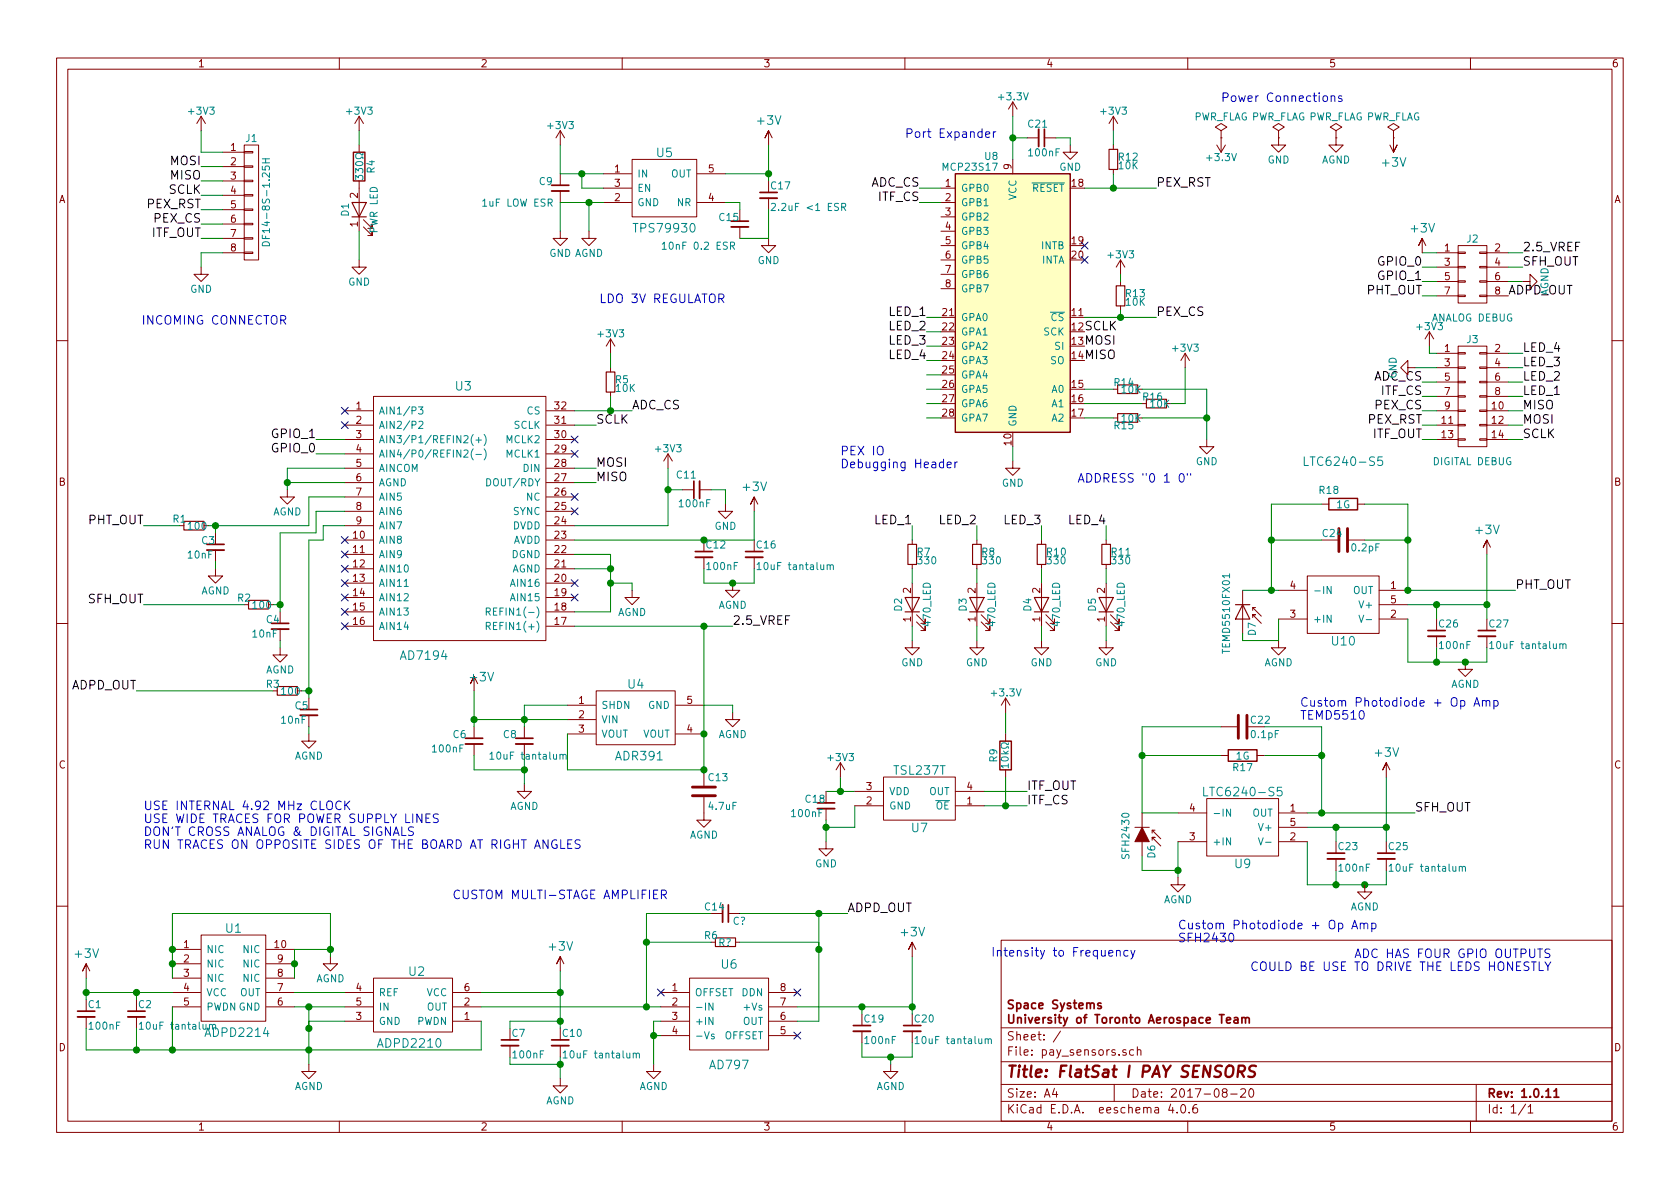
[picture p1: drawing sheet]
<svg xmlns="http://www.w3.org/2000/svg" width="297mm" height="210mm" viewBox="0 0 297 210" stroke-linecap="round" stroke-linejoin="round" font-family="sans-serif">
<defs><g id="words">
<text font-size="2.8" fill="#840000" x="178" y="190.5">Title: FlatSat I PAY SENSORS</text>
<g font-size="2.1" fill="#008484">
<text x="134" y="22.1">+3V</text>
<text x="116.1" y="27.8">U5</text>
<text x="244.5" y="29.5">+3V</text>
<text x="112.5" y="41.1">TPS79930</text>
<text x="249.6" y="41.1">+3V</text>
<text x="80.6" y="69.1">U3</text>
<text x="231.4" y="82.4">LTC6240-S5</text>
<text x="131.4" y="86.8">+3V</text>
<text x="261" y="94.5">+3V</text>
<text x="71" y="116.7">AD7194</text>
<text x="235.6" y="114.1">U10</text>
<text x="83.2" y="120.5">+3V</text>
<text x="111" y="121.8">U4</text>
<text x="109" y="134.5">ADR391</text>
<text x="158.1" y="137">TSL237T</text>
<text x="243.2" y="133.8">+3V</text>
<text x="213.6" y="140.8">LTC6240-S5</text>
<text x="161.2" y="147.2">U7</text>
<text x="218.4" y="153.5">U9</text>
<text x="39.9" y="164.9">U1</text>
<text x="159.4" y="165.6">+3V</text>
<text x="13.3" y="169.4">+3V</text>
<text x="72.3" y="172.6">U2</text>
<text x="97.2" y="168.1">+3V</text>
<text x="127.6" y="171.3">U6</text>
<text x="36.6" y="183.4">ADPD2214</text>
<text x="67" y="185.3">ADPD2210</text>
<text x="125.6" y="189.1">AD797</text>
</g>
<g font-size="2.1" fill="#0000c2">
<text x="215.9" y="18">Power Connections</text>
<text x="160" y="24.4">Port Expander</text>
<text x="106.6" y="53.6">LDO 3V REGULATOR</text>
<text x="25.7" y="57.4">INCOMING CONNECTOR</text>
<text x="148.6" y="80.5">PEX IO</text>
<text x="148.6" y="82.8">Debugging Header</text>
<text x="190.5" y="85.3">ADDRESS &quot;0 1 0&quot;</text>
<text x="229.9" y="125">Custom Photodiode + Op Amp</text>
<text x="229.9" y="127.2">TEMD5510</text>
<text x="25.4" y="143.3">USE INTERNAL 4.92 MHz CLOCK</text>
<text x="25.4" y="145.5">USE WIDE TRACES FOR POWER SUPPLY LINES</text>
<text x="25.4" y="147.8">DON'T CROSS ANALOG &amp; DIGITAL SIGNALS</text>
<text x="25.4" y="150.1">RUN TRACES ON OPPOSITE SIDES OF THE BOARD AT RIGHT ANGLES</text>
<text x="81.8" y="159">CUSTOM MULTI-STAGE AMPLIFIER</text>
<text x="208.3" y="164.3">Custom Photodiode + Op Amp</text>
<text x="208.3" y="166.6">SFH2430</text>
<text x="175.3" y="169.2">Intensity to Frequency</text>
<text x="224.4" y="171.7">COULD BE USE TO DRIVE THE LEDS HONESTLY</text>
<text x="241.4" y="169.4">ADC HAS FOUR GPIO OUTPUTS</text>
</g>
<g font-size="2.1">
<text x="30.1" y="29.2">MOSI</text>
<text x="29.8" y="34.3">SCLK</text>
<text x="30.1" y="31.7">MISO</text>
<text x="153.8" y="33">ADC_CS</text>
<text x="155.2" y="35.6">ITF_CS</text>
<text x="204.5" y="33">PEX_RST</text>
<text x="25.9" y="36.8">PEX_RST</text>
<text x="26.7" y="41.9">ITF_OUT</text>
<text x="27.2" y="39.4">PEX_CS</text>
<text x="243.8" y="47">GPIO_0</text>
<text x="269.2" y="44.4">2.5_VREF</text>
<text x="269.2" y="47">SFH_OUT</text>
<text x="241.6" y="52.1">PHT_OUT</text>
<text x="243.8" y="49.5">GPIO_1</text>
<text x="266.7" y="52.1">ADPD_OUT</text>
<text x="157.2" y="55.9">LED_1</text>
<text x="157.2" y="58.4">LED_2</text>
<text x="191.8" y="58.4">SCLK</text>
<text x="204.5" y="55.9">PEX_CS</text>
<text x="157.2" y="61">LED_3</text>
<text x="157.2" y="63.5">LED_4</text>
<text x="191.8" y="61">MOSI</text>
<text x="191.8" y="63.5">MISO</text>
<text x="269.2" y="62.2">LED_4</text>
<text x="269.2" y="64.8">LED_3</text>
<text x="242.7" y="67.3">ADC_CS</text>
<text x="244.1" y="69.8">ITF_CS</text>
<text x="269.2" y="67.3">LED_2</text>
<text x="269.2" y="69.8">LED_1</text>
<text x="48.2" y="77.5">GPIO_1</text>
<text x="105.4" y="74.9">SCLK</text>
<text x="111.8" y="72.4">ADC_CS</text>
<text x="241.8" y="74.9">PEX_RST</text>
<text x="242.6" y="77.5">ITF_OUT</text>
<text x="243.1" y="72.4">PEX_CS</text>
<text x="269.2" y="72.4">MISO</text>
<text x="269.2" y="74.9">MOSI</text>
<text x="269.2" y="77.5">SCLK</text>
<text x="48.2" y="80">GPIO_0</text>
<text x="105.4" y="82.5">MOSI</text>
<text x="105.4" y="85.1">MISO</text>
<text x="15.5" y="92.7">PHT_OUT</text>
<text x="154.7" y="92.7">LED_1</text>
<text x="166.1" y="92.7">LED_2</text>
<text x="177.5" y="92.7">LED_3</text>
<text x="189" y="92.7">LED_4</text>
<text x="15.5" y="106.7">SFH_OUT</text>
<text x="268" y="104.1">PHT_OUT</text>
<text x="129.5" y="110.5">2.5_VREF</text>
<text x="12.4" y="121.9">ADPD_OUT</text>
<text x="181.6" y="142.2">ITF_CS</text>
<text x="181.6" y="139.7">ITF_OUT</text>
<text x="250.2" y="143.5">SFH_OUT</text>
<text x="149.9" y="161.3">ADPD_OUT</text>
</g>
<g font-size="2.1" fill="#840000">
<text x="178" y="184">Sheet: /</text>
<text x="178" y="186.7">File: pay_sensors.sch</text>
<text x="178" y="196.9">KiCad E.D.A. eeschema 4.0.6</text>
<text x="178" y="194.1">Size: A4</text>
<text x="200" y="194.1">Date: 2017-08-20</text>
<text x="263" y="194.1">Rev: 1.0.11</text>
<text x="263" y="196.9">Id: 1/1</text>
</g>
<g font-size="1.8" fill="#840000">
<text x="35" y="11.9">1</text>
<text x="85" y="11.9">2</text>
<text x="135" y="11.9">3</text>
<text x="185" y="11.9">4</text>
<text x="235" y="11.9">5</text>
<text x="285" y="11.9">6</text>
<text x="40.8" y="26.7">1</text>
<text x="40.8" y="29.2">2</text>
<text x="178.8" y="29.9" transform="rotate(-90 178.8 29.9)">9</text>
<text x="10.4" y="35.9">A</text>
<text x="40.8" y="31.7">3</text>
<text x="40.8" y="34.3">4</text>
<text x="63.2" y="35" transform="rotate(-90 63.2 35)">2</text>
<text x="108.7" y="30.5">1</text>
<text x="108.7" y="35.6">2</text>
<text x="108.7" y="33">3</text>
<text x="125.3" y="35.6">4</text>
<text x="125.3" y="30.5">5</text>
<text x="167.2" y="33">1</text>
<text x="167.2" y="35.6">2</text>
<text x="189.5" y="33">18</text>
<text x="285.4" y="35.9">A</text>
<text x="40.8" y="36.8">5</text>
<text x="40.8" y="39.4">6</text>
<text x="40.8" y="41.9">7</text>
<text x="63.2" y="40.1" transform="rotate(-90 63.2 40.1)">1</text>
<text x="167.2" y="38.1">3</text>
<text x="167.2" y="40.6">4</text>
<text x="40.8" y="44.4">8</text>
<text x="167.2" y="43.2">5</text>
<text x="167.2" y="45.7">6</text>
<text x="189.5" y="45.7">20</text>
<text x="189.5" y="43.2">19</text>
<text x="255.4" y="44.4">1</text>
<text x="255.4" y="47">3</text>
<text x="264.3" y="44.4">2</text>
<text x="264.3" y="47">4</text>
<text x="167.2" y="48.3">7</text>
<text x="167.2" y="50.8">8</text>
<text x="255.4" y="49.5">5</text>
<text x="255.4" y="52.1">7</text>
<text x="264.3" y="49.5">6</text>
<text x="264.3" y="52.1">8</text>
<text x="166.7" y="55.9">21</text>
<text x="166.7" y="58.4">22</text>
<text x="189.5" y="55.9">11</text>
<text x="189.5" y="58.4">12</text>
<text x="166.7" y="61">23</text>
<text x="166.7" y="63.5">24</text>
<text x="189.5" y="61">13</text>
<text x="189.5" y="63.5">14</text>
<text x="255.4" y="62.2">1</text>
<text x="255.4" y="64.8">3</text>
<text x="264.3" y="62.2">2</text>
<text x="264.3" y="64.8">4</text>
<text x="166.7" y="66">25</text>
<text x="166.7" y="68.6">26</text>
<text x="166.7" y="71.1">27</text>
<text x="189.5" y="68.6">15</text>
<text x="189.5" y="71.1">16</text>
<text x="255.4" y="67.3">5</text>
<text x="255.4" y="69.8">7</text>
<text x="264.3" y="67.3">6</text>
<text x="264.3" y="69.8">8</text>
<text x="63" y="72.4">1</text>
<text x="63" y="74.9">2</text>
<text x="63" y="77.5">3</text>
<text x="98.1" y="77.5">30</text>
<text x="98.1" y="74.9">31</text>
<text x="98.1" y="72.4">32</text>
<text x="166.7" y="73.7">28</text>
<text x="189.5" y="73.7">17</text>
<text x="254.9" y="74.9">11</text>
<text x="254.9" y="77.5">13</text>
<text x="255.4" y="72.4">9</text>
<text x="263.8" y="72.4">10</text>
<text x="263.8" y="74.9">12</text>
<text x="263.8" y="77.5">14</text>
<text x="63" y="80">4</text>
<text x="63" y="82.5">5</text>
<text x="98.1" y="82.5">28</text>
<text x="98.1" y="80">29</text>
<text x="178.8" y="78.7" transform="rotate(-90 178.8 78.7)">10</text>
<text x="10.4" y="85.9">B</text>
<text x="63" y="85.1">6</text>
<text x="63" y="87.6">7</text>
<text x="98.1" y="87.6">26</text>
<text x="98.1" y="85.1">27</text>
<text x="285.4" y="85.9">B</text>
<text x="62.5" y="95.2">10</text>
<text x="63" y="90.2">8</text>
<text x="63" y="92.7">9</text>
<text x="98.1" y="95.2">23</text>
<text x="98.1" y="92.7">24</text>
<text x="98.1" y="90.2">25</text>
<text x="62.5" y="97.8">11</text>
<text x="62.5" y="100.3">12</text>
<text x="98.1" y="100.3">21</text>
<text x="98.1" y="97.8">22</text>
<text x="62.5" y="102.9">13</text>
<text x="62.5" y="105.4">14</text>
<text x="62.5" y="107.9">15</text>
<text x="98.1" y="102.9">20</text>
<text x="98.1" y="107.9">18</text>
<text x="98.1" y="105.4">19</text>
<text x="161" y="104.9" transform="rotate(-90 161 104.9)">2</text>
<text x="172.5" y="104.9" transform="rotate(-90 172.5 104.9)">2</text>
<text x="183.9" y="104.9" transform="rotate(-90 183.9 104.9)">2</text>
<text x="195.3" y="104.9" transform="rotate(-90 195.3 104.9)">2</text>
<text x="228.1" y="104.1">4</text>
<text x="245.9" y="104.1">1</text>
<text x="245.9" y="106.7">5</text>
<text x="62.5" y="110.5">16</text>
<text x="98.1" y="110.5">17</text>
<text x="161" y="110" transform="rotate(-90 161 110)">1</text>
<text x="172.5" y="110" transform="rotate(-90 172.5 110)">1</text>
<text x="183.9" y="110" transform="rotate(-90 183.9 110)">1</text>
<text x="195.3" y="110" transform="rotate(-90 195.3 110)">1</text>
<text x="228.1" y="109.2">3</text>
<text x="245.9" y="109.2">2</text>
<text x="102.3" y="124.5">1</text>
<text x="121.5" y="124.5">5</text>
<text x="102.3" y="127">2</text>
<text x="102.3" y="129.5">3</text>
<text x="121.5" y="129.5">4</text>
<text x="10.4" y="135.9">C</text>
<text x="285.4" y="135.9">C</text>
<text x="153.2" y="142.2">2</text>
<text x="153.2" y="139.7">3</text>
<text x="171" y="142.2">1</text>
<text x="171" y="139.7">4</text>
<text x="210.3" y="143.5">4</text>
<text x="228.1" y="143.5">1</text>
<text x="210.3" y="148.6">3</text>
<text x="228.1" y="148.6">2</text>
<text x="228.1" y="146">5</text>
<text x="32.5" y="167.6">1</text>
<text x="48.6" y="167.6">10</text>
<text x="32.5" y="170.2">2</text>
<text x="32.5" y="172.7">3</text>
<text x="49.1" y="172.7">8</text>
<text x="49.1" y="170.2">9</text>
<text x="32.5" y="175.3">4</text>
<text x="32.5" y="177.8">5</text>
<text x="49.1" y="177.8">6</text>
<text x="49.1" y="175.3">7</text>
<text x="63" y="175.3">4</text>
<text x="63" y="177.8">5</text>
<text x="82.1" y="177.8">2</text>
<text x="82.1" y="175.3">6</text>
<text x="118.8" y="175.3">1</text>
<text x="118.8" y="177.8">2</text>
<text x="138" y="177.8">7</text>
<text x="138" y="175.3">8</text>
<text x="10.4" y="185.9">D</text>
<text x="63" y="180.3">3</text>
<text x="82.1" y="180.3">1</text>
<text x="118.8" y="180.3">3</text>
<text x="118.8" y="182.9">4</text>
<text x="138" y="182.9">5</text>
<text x="138" y="180.3">6</text>
<text x="285.4" y="185.9">D</text>
<text x="35" y="199.9">1</text>
<text x="85" y="199.9">2</text>
<text x="135" y="199.9">3</text>
<text x="185" y="199.9">4</text>
<text x="235" y="199.9">5</text>
<text x="285" y="199.9">6</text>
</g>
<g font-size="1.8" fill="#008484">
<text x="176.7" y="17.7">+3.3V</text>
<text x="33.5" y="20.3">+3V3</text>
<text x="61.4" y="20.3">+3V3</text>
<text x="97" y="22.8">+3V3</text>
<text x="181.8" y="22.5">C21</text>
<text x="194.8" y="20.3">+3V3</text>
<text x="210.9" y="21.3">PWR_FLAG PWR_FLAG PWR_FLAG PWR_FLAG</text>
<text x="43.5" y="25.1">J1</text>
<text x="174.1" y="28.3">U8</text>
<text x="182" y="27.6">100nF</text>
<text x="197.8" y="28.4">R12</text>
<text x="197.8" y="29.9">10K</text>
<text x="213.5" y="28.5">+3.3V</text>
<text x="224.1" y="28.9">GND</text>
<text x="233.6" y="28.9">AGND</text>
<text x="64.2" y="30.9" transform="rotate(-90 64.2 30.9)">330</text>
<text x="66.2" y="30.6" transform="rotate(-90 66.2 30.6)">R4</text>
<text x="95.4" y="32.7">C9</text>
<text x="112.7" y="31.4">IN</text>
<text x="112.7" y="33.9">EN</text>
<text x="118.5" y="31.4">OUT</text>
<text x="136.4" y="33.5">C17</text>
<text x="167" y="30.2">MCP23S17</text>
<text x="169.9" y="33.9">GPB0</text>
<text x="179.7" y="35.5" transform="rotate(-90 179.7 35.5)">VCC</text>
<text x="182.3" y="33.9">RESET</text>
<text x="187.3" y="30.2">GND</text>
<text x="47.7" y="42" transform="rotate(-90 47.7 42)">DF14-8S-1.25H</text>
<text x="61.7" y="38.2" transform="rotate(-90 61.7 38.2)">D1</text>
<text x="66.8" y="41.1" transform="rotate(-90 66.8 41.1)">PWR LED</text>
<text x="85.5" y="36.5">1uF LOW ESR</text>
<text x="112.7" y="36.4">GND</text>
<text x="119.7" y="36.4">NR</text>
<text x="127.2" y="39.1">C15</text>
<text x="137.3" y="37.3">2.2uF &lt;1 ESR</text>
<text x="169.9" y="36.4">GPB1</text>
<text x="169.9" y="39">GPB2</text>
<text x="169.9" y="41.5">GPB3</text>
<text x="97.1" y="45.4">GND AGND</text>
<text x="117.9" y="44.1">10nF 0.2 ESR</text>
<text x="133.9" y="46.7">GND</text>
<text x="169.9" y="44.1">GPB4</text>
<text x="169.9" y="46.6">GPB5</text>
<text x="184.1" y="46.6">INTA</text>
<text x="184.1" y="44.1">INTB</text>
<text x="196" y="45.7">+3V3</text>
<text x="259.4" y="42.9">J2</text>
<text x="33.6" y="51.8">GND</text>
<text x="61.5" y="50.5">GND</text>
<text x="169.9" y="49.1">GPB6</text>
<text x="169.9" y="51.7">GPB7</text>
<text x="199.1" y="52.5">R13</text>
<text x="105.9" y="59.6">+3V3</text>
<text x="169.9" y="56.8">GPA0</text>
<text x="169.9" y="59.3">GPA1</text>
<text x="184.5" y="59.3">SCK</text>
<text x="185.8" y="56.8">CS</text>
<text x="199.1" y="54">10K</text>
<text x="250.6" y="58.4">+3V3</text>
<text x="253.1" y="56.8">ANALOG DEBUG</text>
<text x="169.9" y="61.8">GPA2</text>
<text x="169.9" y="64.4">GPA3</text>
<text x="185.6" y="64.4">SO</text>
<text x="186.5" y="61.8">SI</text>
<text x="207.5" y="62.2">+3V3</text>
<text x="259.4" y="60.6">J3</text>
<text x="108.8" y="67.8">R5</text>
<text x="108.9" y="69.3">10K</text>
<text x="169.9" y="66.9">GPA4</text>
<text x="169.9" y="69.5">GPA5</text>
<text x="186" y="69.5">A0</text>
<text x="197.1" y="68.3">R14</text>
<text x="198.3" y="69.5">10K</text>
<text x="202.2" y="70.8">R16</text>
<text x="246.9" y="67" transform="rotate(-90 246.9 67)">GND</text>
<text x="67" y="73.3">AIN1/P3</text>
<text x="67" y="75.8">AIN2/P2</text>
<text x="90.8" y="75.8">SCLK</text>
<text x="93.1" y="73.3">CS</text>
<text x="169.9" y="72">GPA6</text>
<text x="169.9" y="74.5">GPA7</text>
<text x="179.7" y="75.4" transform="rotate(-90 179.7 75.4)">GND</text>
<text x="186" y="72">A1</text>
<text x="186" y="74.5">A2</text>
<text x="197.1" y="75.9">R15</text>
<text x="198.3" y="74.6">10K</text>
<text x="203.4" y="72.1">10K</text>
<text x="67" y="78.4">AIN3/P1/REFIN2(+)</text>
<text x="67" y="80.9">AIN4/P0/REFIN2(-)</text>
<text x="67" y="83.4">AINCOM</text>
<text x="89.5" y="78.4">MCLK2</text>
<text x="89.5" y="80.9">MCLK1</text>
<text x="92.5" y="83.4">DIN</text>
<text x="116" y="80">+3V3</text>
<text x="211.4" y="82.2">GND</text>
<text x="253.4" y="82.2">DIGITAL DEBUG</text>
<text x="67" y="86">AGND</text>
<text x="67" y="88.5">AIN5</text>
<text x="86.3" y="86">DOUT/RDY</text>
<text x="93" y="88.5">NC</text>
<text x="119.7" y="84.6">C11</text>
<text x="120.2" y="89.7">100nF</text>
<text x="177.1" y="86">GND</text>
<text x="233.3" y="87.3">R18</text>
<text x="236.3" y="89.9">1G</text>
<text x="30.6" y="92.4">R1</text>
<text x="33.4" y="93.7">100</text>
<text x="48.2" y="91.1">AGND</text>
<text x="67" y="91.1">AIN6</text>
<text x="67" y="93.6">AIN7</text>
<text x="90.6" y="93.6">DVDD</text>
<text x="90.7" y="91.1">SYNC</text>
<text x="126.3" y="93.7">GND</text>
<text x="233.9" y="94.9">C24</text>
<text x="33.3" y="98.7">10nF</text>
<text x="35.7" y="96.2">C3</text>
<text x="67" y="96.1">AIN8</text>
<text x="67" y="98.7">AIN9</text>
<text x="67" y="101.2">AIN10</text>
<text x="90.4" y="101.2">AGND</text>
<text x="90.4" y="98.7">DGND</text>
<text x="90.6" y="96.1">AVDD</text>
<text x="124.9" y="97">C12</text>
<text x="125.1" y="100.8">100nF</text>
<text x="133.8" y="97">C16</text>
<text x="134.6" y="100.8">10uF tantalum</text>
<text x="162.2" y="98.2">R7</text>
<text x="162.4" y="99.8">330</text>
<text x="173.6" y="98.2">R8</text>
<text x="173.8" y="99.8">330</text>
<text x="185.1" y="98.2">R10</text>
<text x="185.3" y="99.8">330</text>
<text x="196.6" y="98.2">R11</text>
<text x="196.7" y="99.8">330</text>
<text x="239.1" y="97.5">0.2pF</text>
<text x="35.5" y="105.1">AGND</text>
<text x="42" y="106.4">R2</text>
<text x="44.8" y="107.6">100</text>
<text x="67" y="103.8">AIN11</text>
<text x="67" y="106.3">AIN12</text>
<text x="90.6" y="103.8">AIN16</text>
<text x="90.6" y="106.3">AIN15</text>
<text x="126.9" y="107.6">AGND</text>
<text x="232.2" y="105">-IN</text>
<text x="239.1" y="105">OUT</text>
<text x="240.6" y="107.6">V+</text>
<text x="44.7" y="112.7">10nF</text>
<text x="47.1" y="110.2">C4</text>
<text x="67" y="108.8">AIN13</text>
<text x="67" y="111.4">AIN14</text>
<text x="87.1" y="111.4">REFIN1(+)</text>
<text x="87.5" y="108.8">REFIN1(-)</text>
<text x="109.2" y="108.9">AGND</text>
<text x="159.5" y="108" transform="rotate(-90 159.5 108)">D2</text>
<text x="164.5" y="110.6" transform="rotate(-90 164.5 110.6)">470_LED</text>
<text x="170.9" y="108" transform="rotate(-90 170.9 108)">D3</text>
<text x="176" y="110.6" transform="rotate(-90 176 110.6)">470_LED</text>
<text x="182.3" y="108" transform="rotate(-90 182.3 108)">D4</text>
<text x="187.4" y="110.6" transform="rotate(-90 187.4 110.6)">470_LED</text>
<text x="193.8" y="108" transform="rotate(-90 193.8 108)">D5</text>
<text x="198.8" y="110.6" transform="rotate(-90 198.8 110.6)">470_LED</text>
<text x="222" y="112.3" transform="rotate(-90 222 112.3)">D7</text>
<text x="232.2" y="110.1">+IN</text>
<text x="254.5" y="110.9">C26</text>
<text x="263.4" y="110.9">C27</text>
<text x="46.9" y="119.1">AGND</text>
<text x="159.3" y="117.8">GND</text>
<text x="170.8" y="117.8">GND</text>
<text x="182.2" y="117.8">GND</text>
<text x="193.6" y="117.8">GND</text>
<text x="217.4" y="115" transform="rotate(-90 217.4 115)">TEMD5510FX01</text>
<text x="223.5" y="117.8">AGND</text>
<text x="254.7" y="114.8">100nF</text>
<text x="264.2" y="114.8">10uF tantalum</text>
<text x="47.1" y="121.6">R3</text>
<text x="49.9" y="122.9">100</text>
<text x="52.2" y="125.4">C5</text>
<text x="106.3" y="125.3">SHDN</text>
<text x="114.5" y="125.3">GND</text>
<text x="175.5" y="123.1">+3.3V</text>
<text x="256.5" y="121.6">AGND</text>
<text x="49.8" y="128">10nF</text>
<text x="80.1" y="130.5">C6</text>
<text x="89" y="130.5">C8</text>
<text x="106.3" y="127.9">VIN</text>
<text x="106.3" y="130.4">VOUT</text>
<text x="113.5" y="130.4">VOUT</text>
<text x="126.9" y="130.5">AGND</text>
<text x="221.2" y="128">C22</text>
<text x="221.3" y="130.5">0.1pF</text>
<text x="52" y="134.3">AGND</text>
<text x="76.6" y="133">100nF</text>
<text x="87.4" y="134.3">10uF tantalum</text>
<text x="146.5" y="134.6">+3V3</text>
<text x="176.3" y="134.7" transform="rotate(-90 176.3 134.7)">R9</text>
<text x="178.3" y="135.1" transform="rotate(-90 178.3 135.1)">10k</text>
<text x="218.1" y="136.3">R17</text>
<text x="218.5" y="134.3">1G</text>
<text x="90.1" y="143.2">AGND</text>
<text x="125.3" y="138.1">C13</text>
<text x="125.4" y="143.2">4.7uF</text>
<text x="142.5" y="141.9">C18</text>
<text x="157.2" y="143.1">GND</text>
<text x="157.2" y="140.6">VDD</text>
<text x="164.2" y="140.6">OUT</text>
<text x="165.3" y="143.1">OE</text>
<text x="121.9" y="148.3">AGND</text>
<text x="140.1" y="144.5">100nF</text>
<text x="214.4" y="149.5">+IN</text>
<text x="214.4" y="144.4">-IN</text>
<text x="221.3" y="144.4">OUT</text>
<text x="222.8" y="146.9">V+</text>
<text x="144.1" y="153.4">GND</text>
<text x="199.7" y="151.6" transform="rotate(-90 199.7 151.6)">SFH2430</text>
<text x="204.2" y="151.7" transform="rotate(-90 204.2 151.7)">D6</text>
<text x="236.7" y="150.3">C23</text>
<text x="236.9" y="154.1">100nF</text>
<text x="245.6" y="150.3">C25</text>
<text x="246.4" y="154.1">10uF tantalum</text>
<text x="124.7" y="161">C14</text>
<text x="205.7" y="159.7">AGND</text>
<text x="238.7" y="161">AGND</text>
<text x="124.6" y="166.1">R6</text>
<text x="127" y="167.3">R?</text>
<text x="129.5" y="163.5">C?</text>
<text x="36.5" y="168.5">NIC</text>
<text x="36.5" y="171.1">NIC</text>
<text x="36.5" y="173.6">NIC</text>
<text x="43" y="173.6">NIC</text>
<text x="43" y="171.1">NIC</text>
<text x="43" y="168.5">NIC</text>
<text x="55.8" y="173.7">AGND</text>
<text x="15.6" y="178.3">C1</text>
<text x="24.5" y="178.3">C2</text>
<text x="36.5" y="176.1">VCC</text>
<text x="36.5" y="178.7">PWDNGND</text>
<text x="42.3" y="176.1">OUT</text>
<text x="67" y="176.1">REF</text>
<text x="67" y="178.7">IN</text>
<text x="75.3" y="178.7">OUT</text>
<text x="75.3" y="176.1">VCC</text>
<text x="122.9" y="176.1">OFFSET</text>
<text x="122.9" y="178.7">-IN</text>
<text x="131.1" y="176.1">DDN</text>
<text x="131.7" y="178.7">+Vs</text>
<text x="15.9" y="182.1">100nF</text>
<text x="25.4" y="182.1">10uF tantalum</text>
<text x="67" y="181.2">GND</text>
<text x="73.7" y="181.2">PWDN</text>
<text x="90.6" y="183.3">C7</text>
<text x="99.5" y="183.3">C10</text>
<text x="122.9" y="181.2">+IN</text>
<text x="122.9" y="183.8">-Vs</text>
<text x="128" y="183.8">OFFSET</text>
<text x="131.2" y="181.2">OUT</text>
<text x="152.9" y="180.8">C19</text>
<text x="153.1" y="184.6">100nF</text>
<text x="161.8" y="180.8">C20</text>
<text x="162.6" y="184.6">10uF tantalum</text>
<text x="90.8" y="187.1">100nF</text>
<text x="100.3" y="187.1">10uF tantalum</text>
<text x="52" y="192.7">AGND</text>
<text x="96.5" y="195.3">AGND</text>
<text x="113" y="192.7">AGND</text>
<text x="154.9" y="192.7">AGND</text>
</g>
<text font-size="1.8" x="273.8" y="52.3" transform="rotate(-90 273.8 52.3)">AGND</text>
</g></defs>
<g fill="none" stroke="#840000" stroke-width=".18">
<path d="M10 10.3h277v189.9h-277zM12 12.2h273v186.1h-273zM60 10.3v1.9M110 10.3v1.9M160 10.3v1.9M179.1 18v2.6M179.1 18l-.8 1.3M179.1 18l.7 1.3M210 10.3v1.9M260 10.3v1.9M35.6 20.6l-.8 1.2M35.6 20.6v2.5"/>
<path d="M35.6 20.6l.7 1.2M39.4 26.9h3.8M39.4 29.5h3.8M39.4 32h3.8M39.4 34.5h3.8M39.4 37.1h3.8M39.4 39.6h3.8M43.2 25.6h2.5v20.4h-2.5zM43.2 39.5h1.5v.2h-1.5zM43.2 37h1.5v.2h-1.5zM43.2 34.4h1.5v.3h-1.5zM43.2 31.9h1.5v.2h-1.5z"/>
<path d="M43.2 29.3h1.5v.3h-1.5zM43.2 26.8h1.5v.2h-1.5zM63.5 20.6v2.5M63.5 25.6v1.3M63.5 32v8.9M63.5 20.6l-.8 1.2M63.5 20.6l.8 1.2M64.3 38.9l1.5 1.5v-.8v.8h-.8M99.1 23.1v2.5M99.1 30.7v2.1M99.1 33.8v2M99.1 23.1l-.8 1.3"/>
<path d="M99.1 23.1l.7 1.3M106.7 33.3h5M106.7 35.8h5M106.7 30.7h5M111.8 28.2h11.4v10.1h-11.4zM123.3 35.8h5M123.3 30.7h5M130.8 37.1v2M135.9 35v2.1M136.5 24.4l-.6-1.3-.6 1.3 .6-1.3v2.5M166.4 33.3h2.5M166.4 35.8h2.5"/>
<path d="M166.4 38.3h2.5M179.1 28.2v2.5M181.6 24.4h2M184.7 24.4h2M189.2 25.6v1.3h1.3l-1.3 1.3-1.2-1.3h1.2M196.8 20.6l-.7 1.2M196.8 20.6v2.5M196.8 25.6v.8M196.8 30v.7M196.8 20.6l.8 1.2M215.1 25.6l.8 1.3M215.9 24.4h.1"/>
<path d="M215.9 23.1l1-.6-1-.7-1 .7 1 .6v1.3M215.9 24.4v2.5M216.7 25.6l-.8 1.3M226.1 24.4h.1M226.1 23.1l1-.6-1-.7-1.1 .7 1.1 .6v1.3M226.1 24.4v1.2h1.2l-1.2 1.3-1.3-1.3h1.3M236.2 24.4h.1M236.2 23.1l1-.6-1-.7-1 .7 1 .6v1.3M236.2 24.4v1.2h1.3l-1.3 1.3-1.3-1.3h1.3M246.4 24.4h.1M246.4 23.1l1-.6-1-.7-1 .7 1 .6v1.3M246.4 24.4v2.5l.6-1.3-.6 1.3-.7-1.3"/>
<path d="M35.6 47.2v1.3h1.2l-1.2 1.3-1.3-1.3h1.3M39.4 42.2h3.8M39.4 44.7h3.8M43.2 44.6h1.5v.2h-1.5zM43.2 42h1.5v.3h-1.5zM63.5 46v1.2h1.3l-1.3 1.3-1.3-1.3h1.3M64.3 40.1l1.5 1.6v-.8v.8h-.8M99.1 40.9v1.3h1.2l-1.2 1.2-1.3-1.2h1.3M104.1 40.9v1.3h1.3l-1.3 1.2-1.2-1.2h1.2M107.9 59.9v2.6M107.9 59.9l-.7 1.3M107.9 59.9l.8 1.3"/>
<path d="M130.8 40.1v2.1M135.9 42.2v1.2h1.3l-1.3 1.3-1.3-1.3h1.3M166.4 40.9h2.5M166.4 43.4h2.5M166.4 46h2.5M166.4 48.5h2.5M166.4 51h2.5M198.1 46l-.7 1.2M198.1 46v2.5M198.1 49.8v.7M198.1 54.1v.8M198.1 46l.8 1.2"/>
<path d="M252.1 43.4l-.6-1.2-.7 1.2 .7-1.2v2.5M252.7 58.7l-.7 1.2M252.7 58.7v2.5M252.7 58.7l.8 1.2M254 44.7h3.8M254 47.2h3.8M254 49.8h3.8M254 52.3h3.8M257.8 52.2h1.3v.2h-1.3zM257.8 49.7h1.3v.2h-1.3zM257.8 47.1h1.3v.3h-1.3zM257.8 44.6h1.3v.2h-1.3z"/>
<path d="M257.8 43.4h5.1v10.2h-5.1zM261.6 52.2h1.3v.2h-1.3zM261.6 49.7h1.3v.2h-1.3zM261.6 47.1h1.3v.3h-1.3zM261.6 44.6h1.3v.2h-1.3zM262.9 44.7h3.8M262.9 47.2h3.8M262.9 49.8h3.8M262.9 52.3h3.8M269.2 49.8h1.3v-1.3l1.3 1.3-1.3 1.2v-1.2M10 60.2h2M61 72.6h5"/>
<path d="M61 75.2h5M61 77.7h5M66 70.1h30.5v43.2h-30.5zM96.6 72.6h5M96.6 75.2h5M96.6 77.7h5M107.9 65v.8M107.9 69.3v.8M196.8 73.9h.8M209.5 62.5l-.7 1.2M209.5 62.5v2.5M209.5 62.5l.8 1.2"/>
<path d="M213.4 77.7v1.3h1.2l-1.2 1.3-1.3-1.3h1.3M248.9 65v-1.3l-1.3 1.3 1.3 1.3v-1.3h1.3M254 72.6h3.8M254 75.2h3.8M254 77.7h3.8M254 62.5h3.8M254 65h3.8M254 67.6h3.8M254 70.1h3.8M257.8 77.6h1.3v.2h-1.3zM257.8 75.1h1.3v.2h-1.3zM257.8 72.5h1.3v.3h-1.3z"/>
<path d="M257.8 70h1.3v.2h-1.3zM257.8 67.4h1.3v.3h-1.3zM257.8 64.9h1.3v.2h-1.3zM257.8 62.4h1.3v.2h-1.3zM257.8 61.2h5.1v17.8h-5.1zM261.6 77.6h1.3v.2h-1.3zM261.6 75.1h1.3v.2h-1.3zM261.6 72.5h1.3v.3h-1.3zM261.6 70h1.3v.2h-1.3zM261.6 67.4h1.3v.3h-1.3zM261.6 64.9h1.3v.2h-1.3zM261.6 62.4h1.3v.2h-1.3z"/>
<path d="M262.9 72.6h3.8M262.9 75.2h3.8M262.9 77.7h3.8M262.9 62.5h3.8M262.9 65h3.8M262.9 67.6h3.8M262.9 70.1h3.8M285 60.2h2M38.1 94.2v2.1M38.1 97.3v2M50.8 86.6v1.3h1.3l-1.3 1.2-1.3-1.2h1.3M61 95.5h5"/>
<path d="M61 80.3h5M61 82.8h5M61 85.3h5M61 87.9h5M61 90.4h5M61 93h5M61 98h5M96.6 95.5h5M96.6 80.3h5M96.6 82.8h5M96.6 85.3h5M96.6 87.9h5"/>
<path d="M96.6 90.4h5M96.6 93h5M96.6 98h5M118.1 80.3l-.8 1.2M118.1 80.3v2.5M118.1 80.3l.8 1.2M120.6 86.6h2.1M123.7 86.6h2M124.5 98.5v2.1M128.3 89.1v1.3h1.2l-1.2 1.3-1.3-1.3h1.3M133.3 98.5v2.1M134 89.1l-.7-1.2-.6 1.2 .6-1.2v2.5"/>
<path d="M161.3 95.5v.8M161.3 99.8v.8M172.7 95.5v.8M172.7 99.8v.8M179.1 81.5v1.3h1.2l-1.2 1.3-1.3-1.3h1.3M184.1 95.5v.8M184.1 99.8v.8M195.6 95.5v.8M195.6 99.8v.8M233.7 89.1h1.2M238.5 95.5h2.8M240 89.1h1.3"/>
<path d="M263.5 96.8l-.6-1.3-.6 1.3 .6-1.3v2.5M10 110.3h2M38.1 100.6v1.2h1.3l-1.3 1.3-1.3-1.3h1.3M49.5 114.5v1.3h1.3l-1.3 1.3-1.2-1.3h1.2M49.5 108.2v2M49.5 111.2v2.1M61 103.1h5M61 100.6h5M61 105.7h5M61 108.2h5M61 110.7h5M96.6 103.1h5"/>
<path d="M96.6 100.6h5M96.6 105.7h5M96.6 108.2h5M96.6 110.7h5M111.8 104.4v1.3h1.2l-1.2 1.2-1.3-1.2h1.3M129.5 103.1v1.3h1.3l-1.3 1.3-1.2-1.3h1.2M161.3 113.3v1.2h1.3l-1.3 1.3-1.3-1.3h1.3M161.3 103.1v7.6M162.1 110l1.5 1.5v-.8v.8h-.8M162.1 108.7l1.5 1.5v-.7v.7h-.8M172.7 113.3v1.2h1.3l-1.3 1.3-1.3-1.3h1.3M172.7 103.1v7.6"/>
<path d="M173.5 110l1.5 1.5v-.8v.8h-.8M173.5 108.7l1.5 1.5v-.7v.7h-.8M184.1 113.3v1.2h1.3l-1.3 1.3-1.2-1.3h1.2M184.1 103.1v7.6M184.9 110l1.5 1.5v-.8v.8h-.7M184.9 108.7l1.5 1.5v-.7v.7h-.7M195.6 113.3v1.2h1.2l-1.2 1.3-1.3-1.3h1.3M195.6 103.1v7.6M196.3 110l1.6 1.5v-.8v.8h-.8M196.3 108.7l1.6 1.5v-.7v.7h-.8M219.7 104.4v7.6M221.5 109.2v-.5h.5h-.5l1.5 1.5"/>
<path d="M221.5 107.4v.5M222 107.4h-.5l1.5 1.6M226.1 113.3v1.2h1.2l-1.2 1.3-1.3-1.3h1.3M226.1 104.4h5M226.1 109.5h5M231.1 101.8h12.7v10.2h-12.7zM243.8 104.4h5.1M243.8 109.5h5.1M243.8 106.9h5.1M254 112.5v2M259.1 117.1v1.3h1.2l-1.2 1.2-1.3-1.2h1.3M262.9 112.5v2"/>
<path d="M285 110.3h2M54.6 129.8v1.3h1.3l-1.3 1.2-1.3-1.2h1.3M54.6 123.4v2.1M54.6 126.5v2M83.8 128.5v2.1M83.8 131.6v2M84.5 120.9l-.7-1.3-.6 1.3 .6-1.3v2.6M92.7 138.7v1.2h1.3l-1.3 1.3-1.3-1.3h1.3M92.7 128.5v2.1M92.7 131.6v2M100.3 124.7h5M100.3 127.2h5"/>
<path d="M100.3 129.8h5M105.4 122.2h14v9.5h-14zM119.5 124.7h5M119.5 129.8h5M124.5 136.1v2.8M129.5 126v1.2h1.3l-1.3 1.3-1.2-1.3h1.2M146 139.9v2.1M148.6 134.9l-.8 1.2M148.6 134.9v2.5M148.6 134.9l.8 1.2M151.1 139.9h5.1M156.2 137.4h12.7v7.6h-12.7z"/>
<path d="M168.9 139.9h5.1M177.8 123.4v2.6M177.8 129.8v1.3M177.8 136.1v1.3M177.8 123.4l-.8 1.3M177.8 123.4l.8 1.3M215.9 128.5h2.8M215.9 133.6h1.3M222.2 133.6h1.3M245.7 136.1l-.6-1.2-.6 1.2 .6-1.2v2.5M124.5 141v4h1.2l-1.2 1.3-1.3-1.3h1.3M146 148.8v1.3h1.3l-1.3 1.3-1.2-1.3h1.2"/>
<path d="M146 143v2M151.1 142.5h5.1M168.9 142.5h5.1M200.7 146.3h2.5M201.9 143.8v2.5M201.9 148.8v2.6M203.7 148.6v-.5h.5h-.5l1.5 1.5M203.7 146.8v.5M204.2 146.8h-.5l1.5 1.5M208.3 155.2v1.3h1.2l-1.2 1.2-1.3-1.2h1.3M208.3 143.8h5.1M208.3 148.8h5.1"/>
<path d="M213.4 141.2h12.7v10.2h-12.7zM226.1 143.8h5M226.1 148.8h5M226.1 146.3h5M236.2 151.9v2M241.3 156.5v1.2h1.3l-1.3 1.3-1.3-1.3h1.3M245.1 151.9v2M10 160.2h2M15.2 179.8v2.1M15.9 171.7l-.7-1.3-.6 1.3 .6-1.3v2.6M24.1 179.8v2.1M30.5 167.9h5"/>
<path d="M30.5 170.4h5M30.5 173h5M30.5 175.5h5M30.5 178h5M35.6 165.3h11.4v15.3h-11.4zM47.1 167.9h5M47.1 170.4h5M47.1 173h5M47.1 175.5h5M47.1 178h5M58.4 169.2v1.2h1.3l-1.3 1.3-1.3-1.3h1.3M61 175.5h5"/>
<path d="M61 178h5M66 173h14v9.5h-14zM80.1 175.5h5M80.1 178h5M99.7 170.4l-.6-1.2-.7 1.2 .7-1.2v2.5M116.8 175.5h5M116.8 178h5M121.9 173h14v12.7h-14zM128.8 161.5h2M130 166.6h.8M136 175.5h5M136 178h5"/>
<path d="M161.9 167.9l-.6-1.3-.6 1.3 .6-1.3v2.6M177 166.3h108v32h-108zM285 160.2h2M54.6 188.2v1.3h1.3l-1.3 1.2-1.3-1.2h1.3M60 198.3v1.9M61 180.6h5M80.1 180.6h5M90.2 184.9v2M99.1 190.7v1.3h1.2l-1.2 1.3-1.3-1.3h1.3M99.1 184.9v2M110 198.3v1.9M115.6 188.2v1.3h1.2l-1.2 1.2-1.3-1.2h1.3"/>
<path d="M116.8 180.6h5M116.8 183.1h5M136 180.6h5M136 183.1h5M152.4 182.4v2M157.5 188.2v1.3h1.2l-1.2 1.2-1.3-1.2h1.3M160 198.3v1.9M161.3 182.4v2M177 194.8h108M177 191.8h108M177 187.8h108M177 181.8h108"/>
<path d="M186.4 192.5l-.3 1h.9M186.8 193v1M187.5 182.3l-1.3 2M197 191.8v3M199.1 185.7a.37 .37 0 0 0-.6 .1l.1 .2 .5 .2 .1 .1-.3 .3-.4-.1M200.4 185.7l-.4-.1-.3 .3 .1 .6 .2 .1 .4-.1M201.1 185.7l.2-.1 .4 .1v.9M201.1 185.1v1.5M207 195.2l-.4 1.1h1M207.3 195.8v1M208.1 196.7v.1M208.9 195.5l.2-.2a.81 .81 0 0 1 .6 .6 .81 .81 0 0 1-.3 .8l-.1 .1a.79 .79 0 0 1-.4-1.3z"/>
<path d="M210 198.3v1.9M210.3 196.7v.1M211.6 195.3a.59 .59 0 0 0-.7 .7l.1 .7 .2 .1 .5-.1 .1-.5-.2-.2-.4-.1-.3 .3M216.4 193.2l-.3-.3 .1-.2 .2-.2 .4 .1 .2 .2-.1 .2-.6 .2a.48 .48 0 0 0-.1 .7l.2 .1 .5-.1a.48 .48 0 0 0-.2-.7M217.6 193.5h1.1M219.4 192.7l.2-.2h.4l.2 .5-.9 1h.9M221 192.7l.2-.2a.81 .81 0 0 1 .5 .6 .81 .81 0 0 1-.2 .8l-.2 .1a.79 .79 0 0 1-.3-1.3zM260 198.3v1.9M261 191.8v6.5M269.7 195.2l-1.2 2M270.2 195.8l.4-.5v1.5M270.2 196.8h.8"/>
</g>
<g fill="none" stroke="#840000" stroke-width=".3">
<path d="M97.5 32.8h3.1M129.3 39.1h3M134.4 34h3M184.7 22.9v3M36.6 96.3h3M122.7 85.1v3M122.9 97.5h3.1M131.8 97.5h3.1M48 110.2h3.1M252.5 111.5h3M261.4 111.5h3M53.1 125.5h3"/>
<path d="M82.3 130.6h3M91.2 130.6h3M144.5 142h3.1M234.7 150.9h3M243.6 150.9h3M13.7 178.8h3.1M22.6 178.8h3.1M128.8 160v3.1M178.4 179.4v1.2l.2 .3h.3l.3-.3v-1.2M179.1 176.9h-.5l-.3 .2 .1 .3 .7 .4v.4a.62 .62 0 0 1-.8 .1M179.8 177.4h.4l.3 .2-.1 .7h-.6M179.8 177.4v1.5"/>
<path d="M179.9 179.9v1M181.1 177.4h.6l.1 1M181.3 179.4v.2M181.3 179.9v1M181.8 177.7l-.5 .1-.2 .2 .2 .4 .5-.1M181.8 179.9l.4 1 .4-1M183.1 177.4h-.4l-.3 .2 .1 .6 .2 .2 .4-.1M183.7 177.9l.7-.2v-.3h-.5l-.2 .2 .1 .7h.6M184.4 179.9v1M184.9 179.9l-.5 .3M186.6 179.4v.2M186.6 179.9v1"/>
<path d="M187 176.9h-.6l-.3 .2 .1 .3 .7 .4v.4a.62 .62 0 0 1-.8 .1M187.1 179.9h.6M187.3 179.4v1.3l.4 .2M187.5 177.4l.3 1M188 179.9l.4 1M188.2 177.4l-.5 1.3-.2 .2M188.7 179.9l-.5 1.4-.2 .1M189.3 177.4a.37 .37 0 0 0-.6 .2l.1 .2 .5 .1 .1 .2-.3 .3-.4-.1M189.8 177.4h.5M190 176.9v1.2l.3 .3M190.8 177.9l.7-.2-.1-.3h-.4l-.2 .2 .1 .7h.5M191.6 179.9h.6"/>
<path d="M192.2 177.5l.2-.1h.3l.1 1M192.2 179.4l-.4 .2v1.3M192.2 177.4v1M192.8 177.6a.36 .36 0 0 1 .3-.3 .36 .36 0 0 1 .3 .3v.8M193.6 179.4h.8M194 179.4v1.5M194.7 177.4a.37 .37 0 0 0-.6 .2l.1 .2 .5 .1v.2l-.2 .3-.4-.1M196.3 179.9v1M196.7 179.9l-.4 .3M198.6 179.9v1M199.7 179.9h.6M199.9 179.4v1.3l.4 .2"/>
<path d="M205.9 179.9v1M206.3 179.9l-.4 .3M209.4 179.9v1.5M215.6 179.4h.8M216 179.4v1.5M219.6 179.9v1M88.6 183.9h3.1M97.5 183.9h3.1M150.9 181.4h3M159.8 181.4h3M179.9 180.1l.2-.2 .4 .1 .1 .9M183.1 180.4l.7-.1-.1-.3-.4-.1-.2 .2v.7h.6"/>
<path d="M185.9 180a.37 .37 0 0 0-.6 .1l.1 .3 .5 .1 .1 .1-.3 .3-.4-.1M190.4 180.1l.3-.2 .4 .2 .1 .5-.2 .2-.3 .1-.3-.1zM194.9 180.1l.2-.2 .5 .2 .1 .5-.2 .2-.4 .1-.2-.1zM197.2 180.1l.2-.2 .5 .2v.5l-.1 .2-.4 .1-.2-.1zM198.6 180.1l.2-.2 .4 .1v.9M200.8 180.1l.2-.2 .4 .2 .1 .5-.1 .2-.4 .1-.2-.1zM203.1 180.9l.5-1.5 .5 1.5M203.2 180.5h.7M204.5 180.4l.7-.1v-.3l-.5-.1-.2 .2 .1 .7h.6M206.8 180.1l.2-.2 .4 .2 .1 .5-.1 .2-.4 .1-.2-.1zM208.7 180a.37 .37 0 0 0-.6 .1l.1 .3 .5 .1v.1l-.2 .3-.4-.1M209.4 180l.4-.1 .3 .3-.1 .6h-.6"/>
<path d="M210.7 180h.6l.1 .9M211.4 180.3l-.5 .1-.3 .2 .3 .3 .5-.1M212.7 180l-.4-.1-.3 .3 .1 .6 .2 .1 .4-.1M213.3 180.4l.7-.1-.1-.3-.4-.1-.2 .2 .1 .7h.5M216.9 180.4l.7-.1-.1-.3-.4-.1-.2 .2v.7h.6M218.2 180h.6l.1 .9M218.9 180.3l-.5 .1-.2 .2 .2 .3 .5-.1M219.6 180.1l.2-.2 .4 .1v.9M220.2 180.1a.36 .36 0 0 1 .3-.2 .36 .36 0 0 1 .4 .2v.8M274.8 193l.4-.5v1.5M274.8 194h.8"/>
</g>
<path d="M218.9 189.5h.8a.56 .56 0 0 0 .4-.5 .56 .56 0 0 0-.3-.6h-.8l-.2 2M219.4 189.5l.5 .9M222.1 188.5l-.3-.1-.7 .1a.47 .47 0 0 0-.2 .5 .47 .47 0 0 0 .3 .4l.4 .1a.48 .48 0 0 1 .3 .5 .48 .48 0 0 1-.4 .4l-.8-.1" fill="none" stroke="#840000" stroke-width=".41"/>
<g fill="none" stroke="#840000" stroke-width=".2">
<path d="M62.2 35.8h2.6l-1.3 2.5zM62.2 38.3h2.6M196.1 26.4h1.5v3.6h-1.5zM197.4 50.5h1.5v3.6h-1.5zM107.2 65.8h1.5v3.5h-1.5zM197.6 68.1h3.6v1.5h-3.6zM197.6 73.1h3.6v1.6h-3.6zM202.7 70.6h3.5v1.5h-3.5zM32.5 92.2h3.6v1.5h-3.6zM160.5 96.3h1.6v3.5h-1.6zM172 96.3h1.5v3.5h-1.5zM183.4 96.3h1.5v3.5h-1.5z"/>
<path d="M194.8 96.3h1.5v3.5h-1.5zM43.9 106.2h3.6v1.5h-3.6zM160 105.7h2.6l-1.3 2.5zM160 108.2h2.6M171.4 105.7h2.6l-1.3 2.5zM171.4 108.2h2.6M182.9 105.7h2.5l-1.3 2.5zM182.9 108.2h2.5M194.3 105.7h2.5l-1.2 2.5zM194.3 108.2h2.5M218.4 106.9h2.6M219.7 106.9l1.3 2.6h-2.6z"/>
<path d="M49 121.4h3.6v1.5h-3.6zM126.5 165.9h3.5v1.5h-3.5z"/>
</g>
<g fill="none" stroke="#008484" stroke-width=".18">
<path d="M46.4 28.8h1.3M46.4 28.1h1.3M47 28.1v.7M62.9 31.8v-.8l.5 .4 .1-.3h.5l.2 .1-.2 .6M64.2 27.1v.3h-.3a.54 .54 0 0 0-.8-.2 .54 .54 0 0 0 0 .8l.5 .1 .3-.3h.3v.3M136.4 36.1l.5-.1 .2 .1v.2l-.8 .9h.8M148.8 36.6l.6-.1 .1-.4-.7-.1v1.2M149.1 36.6l.4 .6M182.5 32.4h5.7M46.6 42.8a.67 .67 0 0 1 .7 0 .67 .67 0 0 1 .4 .7h-1.3zM117.1 43.2l.3-.4v1.3M117.1 44.1h.7"/>
<path d="M129.2 43.5l.6-.1v-.5l-.6-.1v1.3M129.5 43.5l.4 .6M74 72h.8l-.5 .4 .4 .1v.6l-.2 .1-.5-.1M74.1 74.6l.4-.1 .2 .1 .1 .2-.8 1h.8M82 79.7l.5-.1 .2 .1 .1 .2-.8 .9h.8M83.7 76.8a1.51 1.51 0 0 0 0 2M83.7 79.4a1.51 1.51 0 0 0 0 1.9M84.2 77.8h.9M84.6 77.3v1M85.6 76.8a1.51 1.51 0 0 1 0 2M85.6 79.4a1.51 1.51 0 0 1 0 1.9M84.2 80.4h.9"/>
<path d="M133.9 99.8l.3-.3v1.2M146.3 100l.1-.1h.3l.1 .8M230.6 80.8v1.5h.7M244.4 80.8h-.7l-.1 .7 .2-.1 .5 .1 .2 .2v.3l-.3 .3h-.4l-.2-.1M71.5 103.7h.7M86 110.7l.6-.1v-.4l-.6-.1v1.2M86 108.2l.6-.1v-.5l-.6-.1v1.3M86.3 110.7l.4 .6M86.3 108.2l.4 .6M133.9 100.7h.7M146.8 100l.2-.1h.3v.8M217.4 101.5v.7"/>
<path d="M235.4 103.7v1.3l-.8-1.3v1.3M240.3 108.8l.4 1.3 .4-1.3M241.6 109.6h.9M263.4 113.8l.4-.4v1.3M263.4 114.7h.7M275.8 114l.2-.2 .3 .1v.8M276.3 114l.2-.2 .3 .1 .1 .8M86.6 133.3l.4-.3v1.3M86.6 134.3h.7M99 133.5l.2-.1 .3 .1v.8M99.5 133.6l.2-.2 .3 .1 .1 .8M178.3 135.4h-1.3l.4 .4"/>
<path d="M178.3 131.4v.3h-.3a.54 .54 0 0 0-.8-.3 .54 .54 0 0 0 0 .9h.5l.3-.3h.3v.3M178.3 135.1v.7M212.8 139.2v1.5h.8M226.6 139.2h-.7l-.1 .7 .2-.1 .5 .1 .2 .2v.4l-.3 .2h-.4l-.2-.1M217.6 143.1v1.2l-.7-1.2v1.2M222.5 148.2l.4 1.2 .4-1.2M223.8 148.9h.9M245.6 153.2l.4-.4v1.3M245.6 154.1h.7M258 153.3l.2-.1 .3 .1v.8M258.5 153.4l.2-.2 .3 .1 .1 .8M126.1 177.4v1.2l-.8-1.2v1.2"/>
<path d="M24.6 181.1l.4-.4v1.3M24.6 182h.7M99.6 186.2l.3-.4v1.3M99.6 187.1h.7M112 186.4l.1-.2 .3 .1 .1 .8M112.5 186.4l.2-.2 .3 .1 .1 .8M126.3 182.9l-.3-.1-.2 .2v.2l.5 .1v.3h-.5M161.8 183.6l.4-.3v1.3M161.8 184.6h.7M174.2 183.8l.2-.1 .3 .1v.8M174.7 183.9l.2-.2 .3 .1 .1 .8"/>
</g>
<path d="M62.5 26.9h2v5.1h-2zM168.9 30.7h20.3v45.7h-20.3zM234.9 88.1h5.1v2.1h-5.1zM176.8 131.1h2v5h-2zM217.2 132.6h5v2h-5z" fill="none" stroke="#840000" stroke-width=".25"/>
<path d="M236.7 93.5v4M238.3 93.5v4M122.4 139.2h4.1M218.9 126.5v4.1M220.5 126.5v4.1M122.4 140.7h4.1" fill="none" stroke="#840000" stroke-width=".51"/>
<path d="M168.9 30.7h20.3v45.7h-20.3z" fill="#ffffc2" stroke="#ffffc2" stroke-width=".18"/>
<g fill="none" stroke="#0000c2" stroke-width=".18">
<path d="M235.4 17.1v-.1a.36 .36 0 0 1 .6 .2v.8M235.4 16.9v1.1M237.2 17l-.3-.1-.2 .3v.2l.5 .1v.4h-.5M174.3 23.8l.7-.2-.1-.2-.4-.1-.2 .2v.7h.6M175.6 23.3v1M176.1 23.3l-.3 .1-.2 .2M167.5 82.2l.7-.1-.1-.3-.4-.1-.2 .2v.7h.6M168.8 81.7v1M169.3 81.7l-.3 .1-.2 .2M208.6 83.9l.3-.2a.81 .81 0 0 1 .5 .8 .81 .81 0 0 1-.5 .8l-.3-.2-.1-.4zM209.9 83.7v.3M210.5 83.7v.3"/>
<path d="M260.6 124.9l.5-1.5 .5 1.5M260.7 124.5h.8M262.1 124l.1-.1a.36 .36 0 0 1 .6 .2v.8M262.1 123.9v1M262.8 124.1a.35 .35 0 0 1 .3-.2 .35 .35 0 0 1 .3 .2v.8M264.1 123.9a.48 .48 0 0 1 .7 .1v.7a.48 .48 0 0 1-.7 .1M264.1 123.9v1.5M60.3 141.8a.62 .62 0 0 0-.7 0 .62 .62 0 0 0-.2 .7 .58 .58 0 0 0 .3 .6 .58 .58 0 0 0 .6-.1M61 141.7v1.5M61.2 142.3l.6 .9M61.8 141.7l-.8 .8M71 146.2v1.5h.8"/>
<path d="M73.1 146.3a.62 .62 0 0 0-.8 .1v.4l.7 .4v.4a.62 .62 0 0 1-.8 .1M75.3 144.7h.5M76 143.9h-.7v1.6h.7M77.5 144a.62 .62 0 0 0-.8 .1v.4l.7 .4v.4a.62 .62 0 0 1-.8 .1M81.3 157.6a.62 .62 0 0 0-.8-.1 .62 .62 0 0 0-.2 .8 .58 .58 0 0 0 .3 .5 .58 .58 0 0 0 .7 0M98.4 148.6a.71 .71 0 0 0-.9 .7 .71 .71 0 0 0 .9 .7l.1-.6h-.3M99.1 148.5v1.5h.8M100.4 149.2h.5M101.1 148.5h-.7v1.5h.7M102.6 148.6a.62 .62 0 0 0-.8 .1v.4l.7 .3v.5a.62 .62 0 0 1-.8 .1M197.4 168.2l.1-.1a.36 .36 0 0 1 .6 .2v.8M197.4 168.1v1"/>
<path d="M199.4 168.1a.48 .48 0 0 0-.6 .1v.7a.48 .48 0 0 0 .6 .1M199.9 168.1l.4 1M200.7 168.1l-.5 1.3-.3 .2M217.4 165.2l.2-.2a.81 .81 0 0 1 .6 .8 .81 .81 0 0 1-.6 .7l-.2-.1-.2-.4zM222.3 170.3a.62 .62 0 0 0-.8-.1 .62 .62 0 0 0-.2 .8 .58 .58 0 0 0 .3 .5 .58 .58 0 0 0 .7 0M222.9 170.3a.5 .5 0 0 1 .6-.2 .5 .5 0 0 1 .4 .5l-.1 .8a.53 .53 0 0 1-.6 .2 .53 .53 0 0 1-.3-.5zM239 164.3l.5-1.6 .5 1.6M239.1 163.8h.8M239.6 169.3l.5-1.5 .5 1.5M239.7 168.9h.8M240.5 163.4l.1-.1a.36 .36 0 0 1 .6 .2v.8M240.5 163.2v1.1"/>
<path d="M241.2 163.5a.35 .35 0 0 1 .3-.3 .35 .35 0 0 1 .3 .3v.8M242.5 163.3a.48 .48 0 0 1 .7 .1v.7a.48 .48 0 0 1-.7 .1M242.5 163.2v1.6"/>
</g>
<g fill="none" stroke="#000084" stroke-width=".18">
<path d="M191.2 42.8l1.2 1.2M191.2 45.4l1.2 1.2M192.4 42.8l-1.2 1.2M192.4 45.4l-1.2 1.2M60.4 74.6l1.2 1.2M60.4 72l1.2 1.2M61.6 74.6l-1.2 1.2M61.6 72l-1.2 1.2M101 77.1l1.2 1.2M101 79.6l1.2 1.3M102.2 77.1l-1.2 1.2M102.2 79.6l-1.2 1.3"/>
<path d="M60.4 100l1.2 1.2M60.4 97.4l1.2 1.2M60.4 94.9l1.2 1.2M61.6 100l-1.2 1.2M61.6 97.4l-1.2 1.2M61.6 94.9l-1.2 1.2M101 87.3l1.2 1.2M101 89.8l1.2 1.2M102.2 87.3l-1.2 1.2M102.2 89.8l-1.2 1.2M60.4 110.1l1.2 1.2M60.4 107.6l1.2 1.2"/>
<path d="M60.4 105l1.2 1.3M60.4 102.5l1.2 1.2M61.6 110.1l-1.2 1.2M61.6 107.6l-1.2 1.2M61.6 105l-1.2 1.3M61.6 102.5l-1.2 1.2M101 105l1.2 1.3M101 102.5l1.2 1.2M102.2 105l-1.2 1.3M102.2 102.5l-1.2 1.2M116.2 174.9l1.2 1.2M117.4 174.9l-1.2 1.2"/>
<path d="M140.4 174.9l1.2 1.2M141.6 174.9l-1.2 1.2M140.4 182.5l1.2 1.2M141.6 182.5l-1.2 1.2"/>
</g>
<g fill="none" stroke="#840000" stroke-width=".33">
<path d="M97.5 33.8h3.1M134.4 35h3M183.6 22.9v3M129.3 40.1h3M36.6 97.3h3M122.9 98.5h3.1M123.7 85.1v3M131.8 98.5h3.1M48 111.2h3.1M252.5 112.5h3M261.4 112.5h3M53.1 126.5h3"/>
<path d="M82.3 131.6h3M91.2 131.6h3M144.5 143h3.1M234.7 151.9h3M243.6 151.9h3M13.7 179.8h3.1M22.6 179.8h3.1M127.8 160v3.1M88.6 184.9h3.1M97.5 184.9h3.1M150.9 182.4h3M159.8 182.4h3"/>
</g>
<g fill="#008400" stroke="#008400" stroke-width=".25">
<circle cx="124.5" cy="136.1" r=".51"/>
<circle cx="213.4" cy="73.9" r=".51"/>
<circle cx="198.1" cy="56.1" r=".51"/>
<circle cx="179.1" cy="24.4" r=".51"/>
<circle cx="196.9" cy="33.3" r=".51"/>
<circle cx="248.9" cy="95.5" r=".51"/>
<circle cx="224.8" cy="104.4" r=".51"/>
<circle cx="224.8" cy="95.5" r=".51"/>
<circle cx="102.9" cy="30.7" r=".51"/>
<circle cx="135.9" cy="30.7" r=".51"/>
<circle cx="50.8" cy="85.3" r=".51"/>
<circle cx="124.5" cy="95.5" r=".51"/>
<circle cx="118.1" cy="86.6" r=".51"/>
<circle cx="108" cy="72.6" r=".51"/>
<circle cx="259.1" cy="117.1" r=".51"/>
<circle cx="262.9" cy="106.9" r=".51"/>
<circle cx="129.5" cy="103.1" r=".51"/>
<circle cx="92.7" cy="127.2" r=".51"/>
<circle cx="83.8" cy="127.2" r=".51"/>
<circle cx="92.7" cy="136.1" r=".51"/>
<circle cx="124.5" cy="129.8" r=".51"/>
<circle cx="108" cy="103.1" r=".51"/>
<circle cx="108" cy="100.6" r=".51"/>
<circle cx="38.1" cy="93" r=".51"/>
<circle cx="49.5" cy="106.9" r=".51"/>
<circle cx="54.6" cy="122.2" r=".51"/>
<circle cx="254" cy="117.1" r=".51"/>
<circle cx="124.5" cy="110.7" r=".51"/>
<circle cx="15.2" cy="175.5" r=".51"/>
<circle cx="24.1" cy="175.5" r=".51"/>
<circle cx="30.5" cy="185.7" r=".51"/>
<circle cx="24.1" cy="185.7" r=".51"/>
<circle cx="54.6" cy="178" r=".51"/>
<circle cx="54.6" cy="181.9" r=".51"/>
<circle cx="54.6" cy="185.7" r=".51"/>
<circle cx="99.1" cy="175.5" r=".51"/>
<circle cx="99.1" cy="180.6" r=".51"/>
<circle cx="99.1" cy="188.2" r=".51"/>
<circle cx="161.3" cy="178" r=".51"/>
<circle cx="152.4" cy="178" r=".51"/>
<circle cx="115.6" cy="183.1" r=".51"/>
<circle cx="157.5" cy="186.9" r=".51"/>
<circle cx="144.8" cy="167.9" r=".51"/>
<circle cx="114.3" cy="178" r=".51"/>
<circle cx="114.3" cy="166.6" r=".51"/>
<circle cx="144.8" cy="161.5" r=".51"/>
<circle cx="236.2" cy="156.5" r=".51"/>
<circle cx="236.2" cy="146.3" r=".51"/>
<circle cx="245.1" cy="146.3" r=".51"/>
<circle cx="241.3" cy="156.5" r=".51"/>
<circle cx="233.7" cy="133.6" r=".51"/>
<circle cx="201.9" cy="133.6" r=".51"/>
<circle cx="208.3" cy="153.9" r=".51"/>
<circle cx="177.8" cy="142.5" r=".51"/>
<circle cx="146.1" cy="146.3" r=".51"/>
<circle cx="148.6" cy="139.9" r=".51"/>
<circle cx="233.7" cy="143.8" r=".51"/>
<circle cx="254" cy="106.9" r=".51"/>
<circle cx="30.5" cy="170.4" r=".51"/>
<circle cx="58.4" cy="167.9" r=".51"/>
<circle cx="30.5" cy="167.9" r=".51"/>
<circle cx="52.1" cy="170.4" r=".51"/>
<circle cx="248.9" cy="104.4" r=".51"/>
<circle cx="104.1" cy="35.8" r=".51"/>
</g>
<g fill="none" stroke="#008400" stroke-width=".18">
<path d="M35.6 23.1v3.8h3.8M35.6 29.5h3.8M35.6 32h3.8M35.6 34.5h3.8M35.6 37.1h3.8M35.6 39.6h3.8M63.5 23.1v2.5M99.1 25.6v5.1h7.6M102.9 30.7v2.6h3.8M104.1 35.8v5.1M106.7 35.8h-7.6v5.1M128.3 30.7h7.6"/>
<path d="M128.3 35.8h2.5v1.3M135.9 37.1v5.1h-5.1M135.9 25.6v6.4M162.6 33.3h3.8M162.6 35.8h3.8M179.1 20.6v7.6M179.1 24.4h2.5M186.7 24.4h2.5v1.2M191.8 33.3h12.7M196.8 23.1v2.5M196.8 30.7v2.6M35.6 42.2h3.8"/>
<path d="M39.4 44.7h-3.8v2.5M63.5 40.9v5.1M163.8 58.7h2.6M163.8 56.1h2.6M191.8 56.1h12.7M198.1 48.5v1.3M198.1 54.9v1.2M251.5 44.7h2.5M251.5 47.2h2.5M251.5 49.8h2.5M251.5 52.3h2.5M266.7 44.7h2.5"/>
<path d="M266.7 47.2h2.5M55.9 77.7h5.1M101.6 75.2h3.8M101.6 72.6h10.2M107.9 62.5v2.5M107.9 70.1v2.5M163.8 73.9h2.6M163.8 71.4h2.6M163.8 68.8h2.6M163.8 66.3h2.6M163.8 63.7h2.6M163.8 61.2h2.6"/>
<path d="M179.1 79v2.5M191.8 73.9h5M191.8 71.4h10.1M191.8 68.8h5M201.9 73.9h11.5M201.9 68.8h11.5v8.9M209.5 65v6.4h-2.5M250.2 65h3.8M251.5 75.2h2.5M251.5 72.6h2.5M251.5 77.7h2.5M251.5 67.6h2.5"/>
<path d="M251.5 70.1h2.5M252.7 61.2v1.3h1.3M266.7 75.2h2.5M266.7 72.6h2.5M266.7 77.7h2.5M266.7 65h2.5M266.7 67.6h2.5M266.7 70.1h2.5M266.7 62.5h2.5M25.4 93h6.3M38.1 93v1.2M38.1 99.3v1.3"/>
<path d="M50.8 85.3h10.2M55.9 80.3h5.1M61 93h-3.9v2.5h-2.5v27.9M61 82.8h-10.2v3.8M61 87.9h-6.4v5.1h-17.8M61 90.4h-5.1v3.8h-6.4v14M101.6 85.3h3.8M101.6 82.8h3.8M101.6 98h6.3v10.2h-6.3M118.1 82.8v10.2h-16.5M118.1 86.6h2.5M125.7 86.6h2.6v2.5"/>
<path d="M133.3 90.4v5.1h-31.7M161.3 93v2.5M172.7 93v2.5M184.1 93v2.5M195.6 93v2.5M224.8 95.5h8.9M233.7 89.1h-8.9v15.3M241.3 89.1h7.6v15.3h19.1M241.3 95.5h7.6M262.9 98v11.5M25.4 106.9h17.8M48.3 106.9h1.2"/>
<path d="M49.5 113.3v1.2M101.6 110.7h27.9M101.6 100.6h6.3M107.9 103.1h3.9v1.3M124.5 100.6v2.5h8.8v-2.5M124.5 110.7v25.4h-24.2v-6.3M161.3 100.6v2.5M161.3 110.7v2.6M172.7 100.6v2.5M172.7 110.7v2.6M184.1 100.6v2.5M184.1 110.7v2.6"/>
<path d="M195.6 100.6v2.5M195.6 110.7v2.6M219.7 104.4h6.4M226.1 109.5v3.8h-6.4v-1.3M248.9 109.5v7.6h14v-2.6M248.9 106.9h14M254 106.9v2.6M254 114.5v2.6M24.1 122.2h24.2M53.3 122.2h1.3M54.6 128.5v1.3M83.8 127.2h16.5"/>
<path d="M83.8 122.2v6.3M83.8 133.6v2.5h8.9M92.7 133.6v5.1M100.3 124.7h-7.6v3.8M124.5 124.7h5v1.3M146 139.9h5.1M148.6 137.4v2.5M174 139.9h7.6M177.8 126v3.8M177.8 137.4v5.1M201.9 133.6h14M215.9 128.5h-14v15.3h6.4"/>
<path d="M223.5 128.5h10.2v15.3M223.5 133.6h10.2M245.1 137.4v11.4M146 145v3.8M151.1 142.5v3.8h-5.1M174 142.5h7.6M201.9 151.4v2.5h6.4M208.3 148.8v6.4M231.1 148.8v7.7h14v-2.6M231.1 146.3h14M231.1 143.8h19.1M236.2 146.3v2.5"/>
<path d="M236.2 153.9v2.6M15.2 173v3.8M15.2 175.5h15.3M24.1 175.5v1.3M30.5 178v7.7M52.1 175.5h8.9M52.1 178h8.9M54.6 178v10.2M58.4 169.2v-7.7h-27.9v11.5M58.4 167.9h-6.3v5.1M85.1 175.5h14M85.1 178h31.7"/>
<path d="M99.1 171.7v10.2M114.3 166.6h11.4M125.7 161.5h-11.4v16.5M130.8 166.6h14M130.8 161.5h19.1M141 178h20.3M144.8 161.5v19.1h-3.8M152.4 178v1.3M161.3 169.2v10.1M24.1 181.9v3.8M54.6 180.6h6.4M85.1 180.6v5.1h-69.9v-3.8"/>
<path d="M90.2 186.9v1.3h8.9M99.1 186.9v3.8M99.1 180.6h-8.9v1.3M115.6 183.1h1.2M116.8 180.6h-1.2v7.6M152.4 184.4v2.5h8.9v-2.5M157.5 186.9v1.3"/>
</g>
<path d="M201.9 146.3l1.3 2.5h-2.5z" fill="#840000" stroke="#840000" stroke-width=".18"/>
<use href="#words"/>
</svg>
